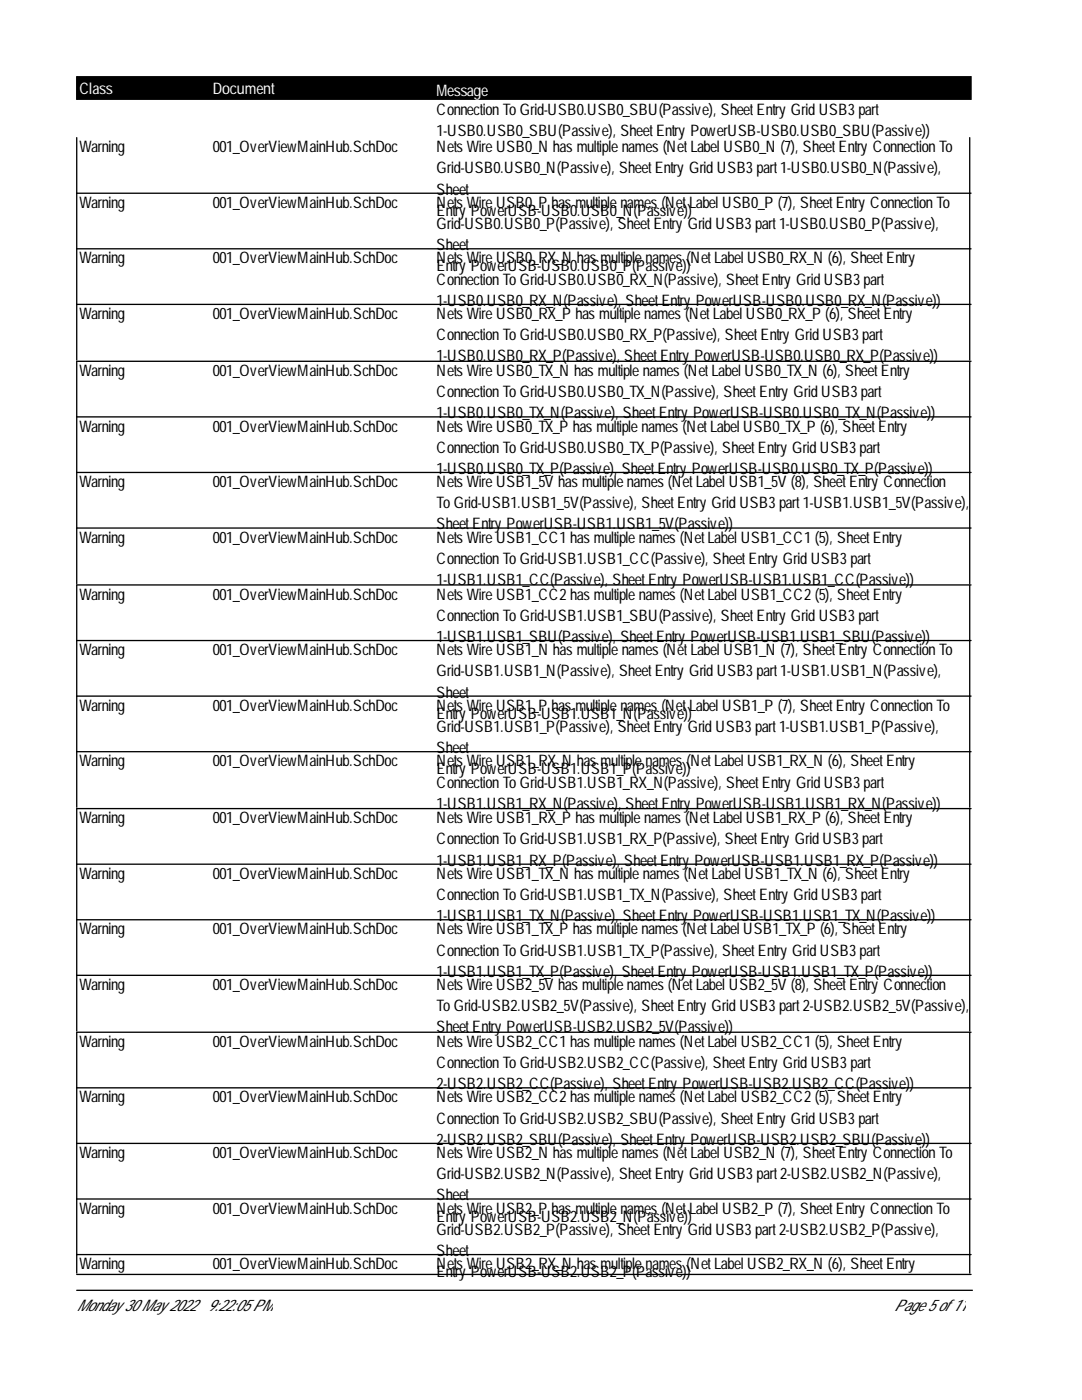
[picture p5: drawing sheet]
<svg xmlns="http://www.w3.org/2000/svg" width="216mm" height="279mm" viewBox="0 0 216 279" stroke-linecap="round" stroke-linejoin="round" font-family="sans-serif">
<defs><g id="words">
<g font-size="3.2" fill="#fff">
<text x="15.8" y="18.8">Class</text>
<text x="42.5" y="18.8">Document</text>
<text x="87.1" y="19.1">Message</text>
</g>
<g font-size="3.2">
<text x="87.1" y="23">ConnectionToGrid-USB0.USB0_SBU(Passive), SheetEntry GridUSB3part</text>
<text x="87.1" y="27.2">1-USB0.USB0_SBU(Passive), SheetEntry PowerUSB-USB0.USB0_SBU(Passive))</text>
<text x="15.8" y="30.4">Warning</text>
<text x="42.5" y="30.4">001_OverViewMainHub.SchDoc</text>
<text x="87.1" y="30.4">Nets WireUSB0_N has multiplenames (NetLabel USB0_N (7), SheetEntry ConnectionTo</text>
<text x="87.1" y="34.6">Grid-USB0.USB0_N(Passive), SheetEntry GridUSB3part1-USB0.USB0_N(Passive),</text>
<text x="15.8" y="41.5">Warning</text>
<text x="42.5" y="41.5">001_OverViewMainHub.SchDoc</text>
<text x="87.1" y="38.8">Sheet</text>
<text x="87.1" y="41.5">Nets WireUSB0_P has multiplenames (NetLabel USB0_P (7), SheetEntry ConnectionTo</text>
<text x="87.1" y="43.1">Entry PowerUSB-USB0.USB0_N(Passive))</text>
<text x="87.1" y="45.7">Grid-USB0.USB0_P(Passive), SheetEntry GridUSB3part1-USB0.USB0_P(Passive),</text>
<text x="15.8" y="52.6">Warning</text>
<text x="42.5" y="52.6">001_OverViewMainHub.SchDoc</text>
<text x="87.1" y="49.9">Sheet</text>
<text x="87.1" y="52.6">Nets WireUSB0_RX_N has multiplenames (NetLabel USB0_RX_N (6), SheetEntry</text>
<text x="87.1" y="54.2">Entry PowerUSB-USB0.USB0_P(Passive))</text>
<text x="87.1" y="56.8">ConnectionToGrid-USB0.USB0_RX_N(Passive), SheetEntry GridUSB3part</text>
<text x="15.8" y="63.7">Warning</text>
<text x="42.5" y="63.7">001_OverViewMainHub.SchDoc</text>
<text x="87.1" y="61">1-USB0.USB0_RX_N(Passive), SheetEntry PowerUSB-USB0.USB0_RX_N(Passive))</text>
<text x="87.1" y="63.7">Nets WireUSB0_RX_P has multiplenames (NetLabel USB0_RX_P (6), SheetEntry</text>
<text x="87.1" y="67.9">ConnectionToGrid-USB0.USB0_RX_P(Passive), SheetEntry GridUSB3part</text>
<text x="15.8" y="75">Warning</text>
<text x="42.5" y="75">001_OverViewMainHub.SchDoc</text>
<text x="87.1" y="72.1">1-USB0.USB0_RX_P(Passive), SheetEntry PowerUSB-USB0.USB0_RX_P(Passive))</text>
<text x="87.1" y="75">Nets WireUSB0_TX_N has multiplenames (NetLabel USB0_TX_N (6), SheetEntry</text>
<text x="87.1" y="79.3">ConnectionToGrid-USB0.USB0_TX_N(Passive), SheetEntry GridUSB3part</text>
<text x="87.1" y="83.5">1-USB0.USB0_TX_N(Passive), SheetEntry PowerUSB-USB0.USB0_TX_N(Passive))</text>
<text x="15.8" y="86.1">Warning</text>
<text x="42.5" y="86.1">001_OverViewMainHub.SchDoc</text>
<text x="87.1" y="86.1">Nets WireUSB0_TX_P has multiplenames (NetLabel USB0_TX_P (6), SheetEntry</text>
<text x="87.1" y="90.3">ConnectionToGrid-USB0.USB0_TX_P(Passive), SheetEntry GridUSB3part</text>
<text x="87.1" y="94.6">1-USB0.USB0_TX_P(Passive), SheetEntry PowerUSB-USB0.USB0_TX_P(Passive))</text>
<text x="15.8" y="97.2">Warning</text>
<text x="42.5" y="97.2">001_OverViewMainHub.SchDoc</text>
<text x="87.1" y="97.2">Nets WireUSB1_5V has multiplenames (NetLabel USB1_5V (8), SheetEntry Connection</text>
<text x="87.1" y="101.4">ToGrid-USB1.USB1_5V(Passive), SheetEntry GridUSB3part1-USB1.USB1_5V(Passive),</text>
<text x="87.1" y="105.7">SheetEntry PowerUSB-USB1.USB1_5V(Passive))</text>
<text x="15.8" y="108.3">Warning</text>
<text x="42.5" y="108.3">001_OverViewMainHub.SchDoc</text>
<text x="87.1" y="108.3">Nets WireUSB1_CC1 has multiplenames (NetLabel USB1_CC1 (5), SheetEntry</text>
<text x="87.1" y="112.5">ConnectionToGrid-USB1.USB1_CC(Passive), SheetEntry GridUSB3part</text>
<text x="15.8" y="119.7">Warning</text>
<text x="42.5" y="119.7">001_OverViewMainHub.SchDoc</text>
<text x="87.1" y="116.8">1-USB1.USB1_CC(Passive), SheetEntry PowerUSB-USB1.USB1_CC(Passive))</text>
<text x="87.1" y="119.7">Nets WireUSB1_CC2has multiplenames (NetLabel USB1_CC2(5), SheetEntry</text>
<text x="87.1" y="123.9">ConnectionToGrid-USB1.USB1_SBU(Passive), SheetEntry GridUSB3part</text>
<text x="15.8" y="130.8">Warning</text>
<text x="42.5" y="130.8">001_OverViewMainHub.SchDoc</text>
<text x="87.1" y="128.1">1-USB1.USB1_SBU(Passive), SheetEntry PowerUSB-USB1.USB1_SBU(Passive))</text>
<text x="87.1" y="130.8">Nets WireUSB1_N has multiplenames (NetLabel USB1_N (7), SheetEntry ConnectionTo</text>
<text x="87.1" y="135">Grid-USB1.USB1_N(Passive), SheetEntry GridUSB3part1-USB1.USB1_N(Passive),</text>
<text x="15.8" y="141.8">Warning</text>
<text x="42.5" y="141.8">001_OverViewMainHub.SchDoc</text>
<text x="87.1" y="139.2">Sheet</text>
<text x="87.1" y="143.4">Entry PowerUSB-USB1.USB1_N(Passive))</text>
<text x="87.1" y="141.8">Nets WireUSB1_P has multiplenames (NetLabel USB1_P (7), SheetEntry ConnectionTo</text>
<text x="87.1" y="146.1">Grid-USB1.USB1_P(Passive), SheetEntry GridUSB3part1-USB1.USB1_P(Passive),</text>
<text x="15.8" y="152.9">Warning</text>
<text x="42.5" y="152.9">001_OverViewMainHub.SchDoc</text>
<text x="87.1" y="150.3">Sheet</text>
<text x="87.1" y="154.5">Entry PowerUSB-USB1.USB1_P(Passive))</text>
<text x="87.1" y="152.9">Nets WireUSB1_RX_N has multiplenames (NetLabel USB1_RX_N (6), SheetEntry</text>
<text x="87.1" y="157.2">ConnectionToGrid-USB1.USB1_RX_N(Passive), SheetEntry GridUSB3part</text>
<text x="87.1" y="161.4">1-USB1.USB1_RX_N(Passive), SheetEntry PowerUSB-USB1.USB1_RX_N(Passive))</text>
<text x="15.8" y="164.3">Warning</text>
<text x="42.5" y="164.3">001_OverViewMainHub.SchDoc</text>
<text x="87.1" y="164.3">Nets WireUSB1_RX_P has multiplenames (NetLabel USB1_RX_P (6), SheetEntry</text>
<text x="87.1" y="168.5">ConnectionToGrid-USB1.USB1_RX_P(Passive), SheetEntry GridUSB3part</text>
<text x="87.1" y="172.7">1-USB1.USB1_RX_P(Passive), SheetEntry PowerUSB-USB1.USB1_RX_P(Passive))</text>
<text x="15.8" y="175.4">Warning</text>
<text x="42.5" y="175.4">001_OverViewMainHub.SchDoc</text>
<text x="87.1" y="175.4">Nets WireUSB1_TX_N has multiplenames (NetLabel USB1_TX_N (6), SheetEntry</text>
<text x="87.1" y="179.6">ConnectionToGrid-USB1.USB1_TX_N(Passive), SheetEntry GridUSB3part</text>
<text x="87.1" y="183.8">1-USB1.USB1_TX_N(Passive), SheetEntry PowerUSB-USB1.USB1_TX_N(Passive))</text>
<text x="15.8" y="186.5">Warning</text>
<text x="42.5" y="186.5">001_OverViewMainHub.SchDoc</text>
<text x="87.1" y="186.5">Nets WireUSB1_TX_P has multiplenames (NetLabel USB1_TX_P (6), SheetEntry</text>
<text x="87.1" y="190.7">ConnectionToGrid-USB1.USB1_TX_P(Passive), SheetEntry GridUSB3part</text>
<text x="15.8" y="197.6">Warning</text>
<text x="42.5" y="197.6">001_OverViewMainHub.SchDoc</text>
<text x="87.1" y="194.9">1-USB1.USB1_TX_P(Passive), SheetEntry PowerUSB-USB1.USB1_TX_P(Passive))</text>
<text x="87.1" y="197.6">Nets WireUSB2_5V has multiplenames (NetLabel USB2_5V (8), SheetEntry Connection</text>
<text x="87.1" y="201.8">ToGrid-USB2.USB2_5V(Passive), SheetEntry GridUSB3part2-USB2.USB2_5V(Passive),</text>
<text x="15.8" y="208.9">Warning</text>
<text x="42.5" y="208.9">001_OverViewMainHub.SchDoc</text>
<text x="87.1" y="206">SheetEntry PowerUSB-USB2.USB2_5V(Passive))</text>
<text x="87.1" y="208.9">Nets WireUSB2_CC1 has multiplenames (NetLabel USB2_CC1 (5), SheetEntry</text>
<text x="87.1" y="213.2">ConnectionToGrid-USB2.USB2_CC(Passive), SheetEntry GridUSB3part</text>
<text x="15.8" y="220">Warning</text>
<text x="42.5" y="220">001_OverViewMainHub.SchDoc</text>
<text x="87.1" y="217.4">2-USB2.USB2_CC(Passive), SheetEntry PowerUSB-USB2.USB2_CC(Passive))</text>
<text x="87.1" y="220">Nets WireUSB2_CC2has multiplenames (NetLabel USB2_CC2(5), SheetEntry</text>
<text x="87.1" y="224.2">ConnectionToGrid-USB2.USB2_SBU(Passive), SheetEntry GridUSB3part</text>
<text x="15.8" y="231.1">Warning</text>
<text x="42.5" y="231.1">001_OverViewMainHub.SchDoc</text>
<text x="87.1" y="228.5">2-USB2.USB2_SBU(Passive), SheetEntry PowerUSB-USB2.USB2_SBU(Passive))</text>
<text x="87.1" y="231.1">Nets WireUSB2_N has multiplenames (NetLabel USB2_N (7), SheetEntry ConnectionTo</text>
<text x="87.1" y="235.3">Grid-USB2.USB2_N(Passive), SheetEntry GridUSB3part2-USB2.USB2_N(Passive),</text>
<text x="87.1" y="239.6">Sheet</text>
<text x="15.8" y="242.2">Warning</text>
<text x="42.5" y="242.2">001_OverViewMainHub.SchDoc</text>
<text x="87.1" y="243.8">Entry PowerUSB-USB2.USB2_N(Passive))</text>
<text x="87.1" y="242.2">Nets WireUSB2_P has multiplenames (NetLabel USB2_P (7), SheetEntry ConnectionTo</text>
<text x="87.1" y="246.4">Grid-USB2.USB2_P(Passive), SheetEntry GridUSB3part2-USB2.USB2_P(Passive),</text>
<text x="87.1" y="250.7">Sheet</text>
<text x="15.8" y="253.3">Warning</text>
<text x="42.5" y="253.3">001_OverViewMainHub.SchDoc</text>
<text x="87.1" y="254.9">Entry PowerUSB-USB2.USB2_P(Passive))</text>
<text x="87.1" y="253.3">Nets WireUSB2_RX_N has multiplenames (NetLabel USB2_RX_N (6), SheetEntry</text>
<text x="15.3" y="261.7">Monday30May2022</text>
<text x="41.4" y="261.7">9:22:05PM</text>
<text x="178.5" y="261.7">Page5of11</text>
</g>
</g></defs>
<path d="M15.3 15.3h178.5v4.5h-178.5z" fill="#000" stroke="#000" stroke-width=".26"/>
<g fill="none" stroke="#000" stroke-width=".26">
<path d="M15.3 38.6h178.5M15.3 27.5v44.3M193.5 27.5v44.3M15.3 49.7h178.5M15.3 60.7h178.5M193.5 72.1v44.4M193.8 72.1h-178.5v44.4M15.3 83.2h178.5M15.3 94.3h178.5M15.3 105.4h178.5M193.5 116.7v44.4M193.8 116.7h-178.5v44.4"/>
<path d="M15.3 127.8h178.5M15.3 138.9h178.5M15.3 150h178.5M15.3 172.5h178.5M193.5 161.4v44.3M193.8 161.4h-178.5v44.3M15.3 183.6h178.5M15.3 194.7h178.5M15.3 217.1h178.5M193.5 206v48.1M193.8 206h-178.5v48.1M15.3 228.2h178.5"/>
<path d="M15.3 239.3h178.5M15.3 250.4h178.5M15.3 254.3h178.5M15.3 257.5h178.7"/>
</g>
<use href="#words"/>
</svg>
